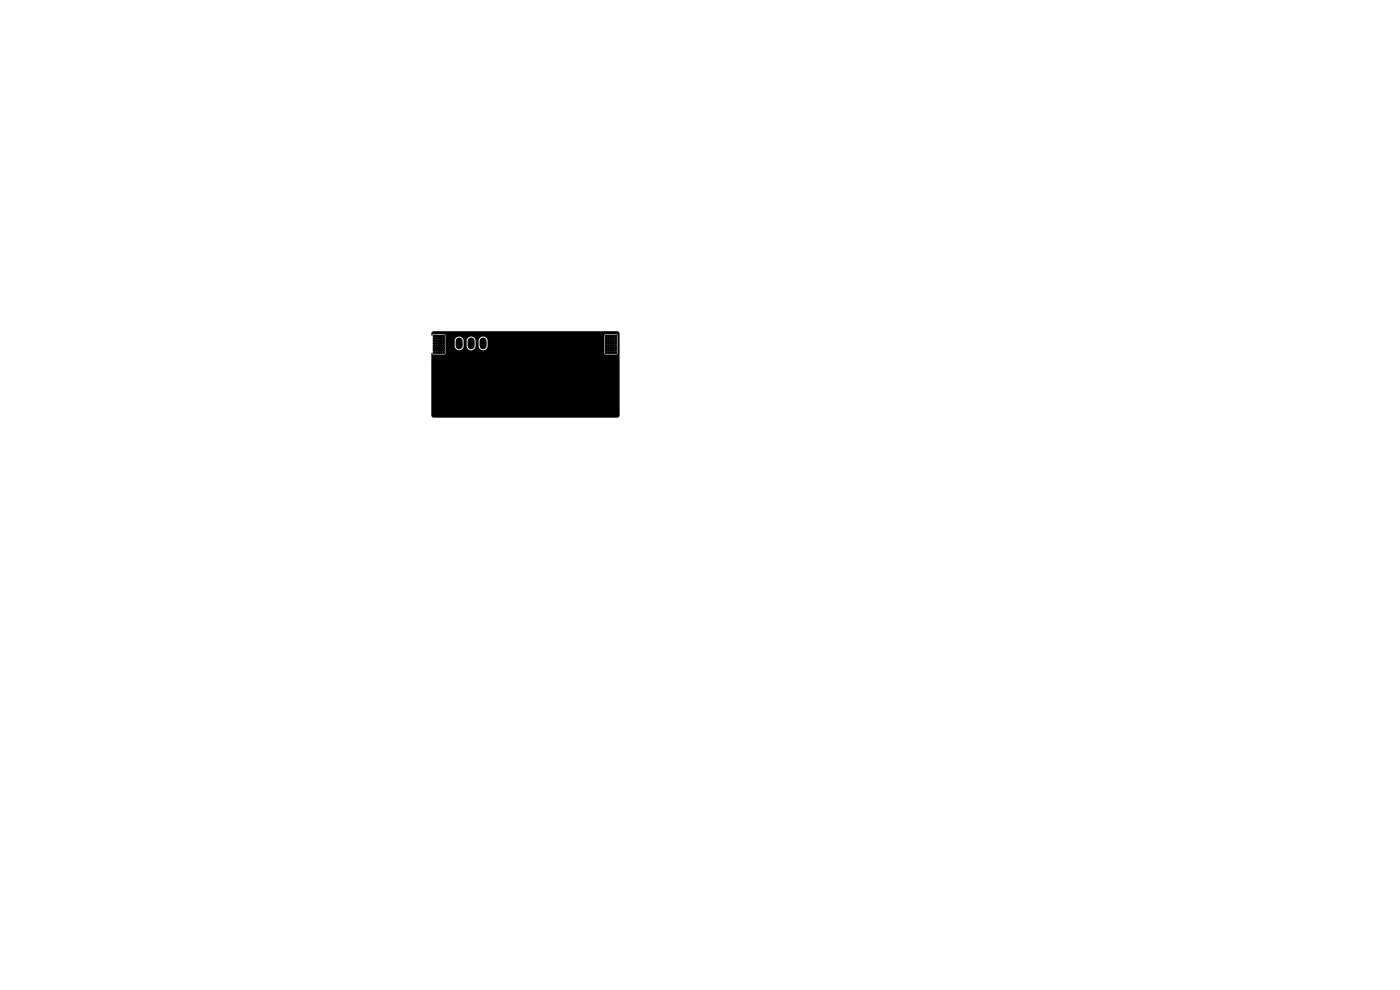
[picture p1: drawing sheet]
<svg xmlns="http://www.w3.org/2000/svg" width="297mm" height="210mm" viewBox="0 0 297 210" stroke-linecap="round" stroke-linejoin="round" font-family="sans-serif">
<path d="M97.4 72.4v1M100 72.4v1M102.5 72.4v1" fill="none" stroke="#000" stroke-width="1.5"/>
<g fill="#000" stroke="#000" stroke-width=".21">
<circle cx="92.1" cy="71.3" r=".22"/>
<circle cx="92.1" cy="72.3" r=".22"/>
<circle cx="92.1" cy="73.3" r=".22"/>
<circle cx="92.1" cy="74.3" r=".22"/>
<circle cx="92.1" cy="72.8" r=".22"/>
<circle cx="92.1" cy="71.8" r=".22"/>
<circle cx="92.1" cy="74.8" r=".22"/>
<circle cx="92.1" cy="73.8" r=".22"/>
<circle cx="92.6" cy="71.3" r=".22"/>
<circle cx="92.6" cy="72.3" r=".22"/>
<circle cx="92.6" cy="73.3" r=".22"/>
<circle cx="92.6" cy="74.3" r=".22"/>
<circle cx="92.6" cy="71.8" r=".23"/>
<circle cx="92.6" cy="72.8" r=".23"/>
<circle cx="92.6" cy="74.8" r=".23"/>
<circle cx="92.6" cy="73.8" r=".23"/>
<circle cx="93.1" cy="71.3" r=".22"/>
<circle cx="93.1" cy="72.3" r=".22"/>
<circle cx="93.1" cy="73.3" r=".22"/>
<circle cx="93.1" cy="74.3" r=".22"/>
<circle cx="93.1" cy="71.8" r=".22"/>
<circle cx="93.1" cy="72.8" r=".22"/>
<circle cx="93.1" cy="73.8" r=".22"/>
<circle cx="93.1" cy="74.8" r=".22"/>
<circle cx="93.6" cy="71.3" r=".22"/>
<circle cx="93.6" cy="72.3" r=".22"/>
<circle cx="93.6" cy="73.3" r=".22"/>
<circle cx="93.6" cy="74.3" r=".22"/>
<circle cx="93.6" cy="71.8" r=".23"/>
<circle cx="93.6" cy="72.8" r=".23"/>
<circle cx="93.6" cy="73.8" r=".23"/>
<circle cx="93.6" cy="74.8" r=".23"/>
<circle cx="94.1" cy="71.3" r=".22"/>
<circle cx="94.1" cy="72.3" r=".22"/>
<circle cx="94.1" cy="73.3" r=".22"/>
<circle cx="94.1" cy="74.3" r=".22"/>
<circle cx="94.1" cy="71.8" r=".22"/>
<circle cx="94.1" cy="72.8" r=".22"/>
<circle cx="94.1" cy="74.8" r=".22"/>
<circle cx="94.1" cy="73.8" r=".22"/>
<circle cx="108.7" cy="78" r=".22"/>
<circle cx="108.7" cy="79" r=".22"/>
<circle cx="108.8" cy="79.5" r=".22"/>
<circle cx="108.8" cy="78.5" r=".22"/>
<circle cx="109.2" cy="78.1" r=".22"/>
<circle cx="109.2" cy="79.1" r=".22"/>
<circle cx="109.2" cy="78.6" r=".23"/>
<circle cx="109.2" cy="79.5" r=".23"/>
<circle cx="109.7" cy="78" r=".22"/>
<circle cx="109.7" cy="79" r=".22"/>
<circle cx="109.8" cy="79.5" r=".22"/>
<circle cx="109.8" cy="78.5" r=".22"/>
<circle cx="110.2" cy="78.1" r=".22"/>
<circle cx="110.2" cy="79.1" r=".22"/>
<circle cx="110.2" cy="78.6" r=".23"/>
<circle cx="110.2" cy="79.6" r=".23"/>
<circle cx="123.7" cy="74.8" r=".22"/>
<circle cx="123.7" cy="73.8" r=".22"/>
<circle cx="123.8" cy="74.3" r=".23"/>
<circle cx="123.8" cy="75.3" r=".23"/>
<circle cx="124.2" cy="74.8" r=".22"/>
<circle cx="124.2" cy="73.8" r=".22"/>
<circle cx="124.2" cy="74.3" r=".23"/>
<circle cx="124.2" cy="75.3" r=".23"/>
<circle cx="124.7" cy="74.8" r=".22"/>
<circle cx="124.7" cy="73.8" r=".22"/>
<circle cx="124.8" cy="74.3" r=".23"/>
<circle cx="124.8" cy="75.3" r=".23"/>
<circle cx="125.2" cy="74.8" r=".22"/>
<circle cx="125.2" cy="73.8" r=".22"/>
<circle cx="125.2" cy="74.3" r=".23"/>
<circle cx="125.2" cy="75.3" r=".23"/>
<circle cx="125.7" cy="74.8" r=".22"/>
<circle cx="125.7" cy="73.8" r=".22"/>
<circle cx="125.8" cy="74.3" r=".23"/>
<circle cx="125.8" cy="75.3" r=".23"/>
<circle cx="128.6" cy="71.3" r=".22"/>
<circle cx="128.6" cy="72.3" r=".22"/>
<circle cx="128.6" cy="73.3" r=".22"/>
<circle cx="128.6" cy="74.3" r=".22"/>
<circle cx="128.6" cy="72.8" r=".23"/>
<circle cx="128.6" cy="71.8" r=".23"/>
<circle cx="128.6" cy="74.8" r=".23"/>
<circle cx="128.6" cy="73.8" r=".23"/>
<circle cx="129.1" cy="71.3" r=".22"/>
<circle cx="129.1" cy="72.3" r=".22"/>
<circle cx="129.1" cy="73.3" r=".22"/>
<circle cx="129.1" cy="74.3" r=".22"/>
<circle cx="129.1" cy="72.8" r=".23"/>
<circle cx="129.1" cy="71.8" r=".23"/>
<circle cx="129.1" cy="73.8" r=".23"/>
<circle cx="129.1" cy="74.8" r=".23"/>
<circle cx="129.6" cy="71.3" r=".22"/>
<circle cx="129.6" cy="72.3" r=".22"/>
<circle cx="129.6" cy="73.3" r=".22"/>
<circle cx="129.6" cy="74.3" r=".22"/>
<circle cx="129.6" cy="71.8" r=".23"/>
<circle cx="129.6" cy="72.8" r=".23"/>
<circle cx="129.6" cy="74.8" r=".23"/>
<circle cx="129.6" cy="73.8" r=".23"/>
<circle cx="130.1" cy="71.3" r=".22"/>
<circle cx="130.1" cy="72.3" r=".22"/>
<circle cx="130.1" cy="73.3" r=".22"/>
<circle cx="130.1" cy="74.3" r=".23"/>
<circle cx="130.1" cy="71.8" r=".23"/>
<circle cx="130.1" cy="72.8" r=".23"/>
<circle cx="130.1" cy="73.8" r=".23"/>
<circle cx="130.1" cy="74.8" r=".23"/>
<circle cx="130.6" cy="71.3" r=".22"/>
<circle cx="130.6" cy="72.3" r=".22"/>
<circle cx="130.6" cy="73.3" r=".22"/>
<circle cx="130.6" cy="74.3" r=".22"/>
<circle cx="130.6" cy="72.8" r=".23"/>
<circle cx="130.6" cy="71.8" r=".23"/>
<circle cx="130.6" cy="74.8" r=".23"/>
<circle cx="130.6" cy="73.8" r=".23"/>
<circle cx="92.1" cy="86.6" r=".22"/>
<circle cx="92.1" cy="84.1" r=".22"/>
<circle cx="92.1" cy="87.6" r=".22"/>
<circle cx="92.1" cy="85.1" r=".22"/>
<circle cx="92.1" cy="84.6" r=".22"/>
<circle cx="92.1" cy="86.1" r=".22"/>
<circle cx="92.1" cy="87.1" r=".22"/>
<circle cx="92.1" cy="85.6" r=".22"/>
<circle cx="92.6" cy="87.7" r=".23"/>
<circle cx="92.6" cy="86.7" r=".23"/>
<circle cx="92.6" cy="84.1" r=".23"/>
<circle cx="92.6" cy="84.7" r=".23"/>
<circle cx="92.6" cy="86.1" r=".23"/>
<circle cx="92.6" cy="85.1" r=".23"/>
<circle cx="92.6" cy="85.7" r=".23"/>
<circle cx="92.6" cy="87.1" r=".23"/>
<circle cx="93.1" cy="87.6" r=".22"/>
<circle cx="93.1" cy="86.6" r=".22"/>
<circle cx="93.1" cy="84.1" r=".22"/>
<circle cx="93.1" cy="84.6" r=".22"/>
<circle cx="93.1" cy="86.1" r=".22"/>
<circle cx="93.1" cy="85.1" r=".22"/>
<circle cx="93.1" cy="87.1" r=".22"/>
<circle cx="93.1" cy="85.6" r=".22"/>
<circle cx="93.6" cy="87.7" r=".23"/>
<circle cx="93.6" cy="84.1" r=".23"/>
<circle cx="93.6" cy="86.7" r=".23"/>
<circle cx="93.6" cy="84.7" r=".23"/>
<circle cx="93.6" cy="86.1" r=".23"/>
<circle cx="93.6" cy="85.1" r=".23"/>
<circle cx="93.6" cy="87.1" r=".23"/>
<circle cx="93.6" cy="85.7" r=".23"/>
<circle cx="94.1" cy="84.1" r=".22"/>
<circle cx="94.1" cy="87.6" r=".22"/>
<circle cx="94.1" cy="86.6" r=".22"/>
<circle cx="94.1" cy="85.1" r=".22"/>
<circle cx="94.1" cy="84.6" r=".22"/>
<circle cx="94.1" cy="86.1" r=".22"/>
<circle cx="94.1" cy="87.1" r=".22"/>
<circle cx="94.1" cy="85.6" r=".22"/>
<circle cx="108.7" cy="80" r=".22"/>
<circle cx="109.2" cy="80.1" r=".22"/>
<circle cx="109.7" cy="80" r=".22"/>
<circle cx="110.2" cy="80.1" r=".22"/>
<circle cx="118.5" cy="84.5" r=".22"/>
<circle cx="118.5" cy="85.9" r=".22"/>
<circle cx="118.5" cy="85.2" r=".22"/>
<circle cx="119.2" cy="85.9" r=".22"/>
<circle cx="119.2" cy="84.5" r=".22"/>
<circle cx="119.2" cy="85.2" r=".22"/>
<circle cx="119.9" cy="84.5" r=".22"/>
<circle cx="119.9" cy="85.9" r=".22"/>
<circle cx="119.9" cy="85.2" r=".22"/>
<circle cx="128.6" cy="86.7" r=".23"/>
<circle cx="128.6" cy="84.1" r=".23"/>
<circle cx="128.6" cy="87.7" r=".23"/>
<circle cx="128.6" cy="85.1" r=".23"/>
<circle cx="128.6" cy="84.7" r=".23"/>
<circle cx="128.6" cy="86.1" r=".23"/>
<circle cx="128.6" cy="85.7" r=".23"/>
<circle cx="128.6" cy="87.1" r=".23"/>
<circle cx="129.2" cy="87.6" r=".22"/>
<circle cx="129.2" cy="86.6" r=".22"/>
<circle cx="129.2" cy="84.1" r=".22"/>
<circle cx="129.2" cy="86.1" r=".22"/>
<circle cx="129.2" cy="85.1" r=".22"/>
<circle cx="129.2" cy="84.6" r=".22"/>
<circle cx="129.2" cy="85.6" r=".22"/>
<circle cx="129.2" cy="87.1" r=".22"/>
<circle cx="129.6" cy="87.7" r=".23"/>
<circle cx="129.6" cy="84.1" r=".23"/>
<circle cx="129.6" cy="86.7" r=".23"/>
<circle cx="129.6" cy="84.7" r=".23"/>
<circle cx="129.6" cy="86.1" r=".23"/>
<circle cx="129.6" cy="85.1" r=".23"/>
<circle cx="129.6" cy="85.7" r=".23"/>
<circle cx="129.6" cy="87.1" r=".23"/>
<circle cx="130.2" cy="84.1" r=".22"/>
<circle cx="130.2" cy="86.6" r=".22"/>
<circle cx="130.2" cy="87.6" r=".22"/>
<circle cx="130.2" cy="86.1" r=".22"/>
<circle cx="130.2" cy="85.1" r=".22"/>
<circle cx="130.2" cy="84.6" r=".22"/>
<circle cx="130.2" cy="85.6" r=".22"/>
<circle cx="130.2" cy="87.1" r=".22"/>
<circle cx="130.6" cy="86.7" r=".23"/>
<circle cx="130.6" cy="87.7" r=".23"/>
<circle cx="130.6" cy="84.1" r=".23"/>
<circle cx="130.6" cy="85.1" r=".23"/>
<circle cx="130.6" cy="84.7" r=".23"/>
<circle cx="130.6" cy="86.1" r=".23"/>
<circle cx="130.6" cy="87.1" r=".23"/>
<circle cx="130.6" cy="85.7" r=".23"/>
</g>
<path d="M91.6 70.4l.4-.1h38.9a.51 .51 0 0 1 .5 .5v17.3l-.2 .5h-39.1a.52 .52 0 0 1-.6-.5l.1-13.2a1.63 1.63 0 0 0 1.4 .3h.9a.43 .43 0 0 0 .6-.4h33.7v.1a.51 .51 0 0 0 .7 .3h1.4a.53 .53 0 0 0 .6-.1 .53 .53 0 0 0 .1-.7v-2.9a.51 .51 0 0 0-.2-.6 .51 .51 0 0 0-.6 0h-1.4a.51 .51 0 0 0-.6 .2 .51 .51 0 0 0 0 .6v3.1h-33.7v-1.4h2v.2a.96 .96 0 0 0 1 .7 .96 .96 0 0 0 .9-.9h.6v.2a.96 .96 0 0 0 1 .7 .96 .96 0 0 0 .9-.9h.6l.1 .2a.96 .96 0 0 0 1 .7 .96 .96 0 0 0 .8-.9v-1.3a.96 .96 0 0 0-1-.7 .96 .96 0 0 0-.9 .9v1.1h-.6v-1.3a.96 .96 0 0 0-1-.7 .96 .96 0 0 0-.9 .9v1.1h-.6l-.1-1.3a.96 .96 0 0 0-1-.7 .96 .96 0 0 0-.8 .9v1.1h-2v-1.9a.51 .51 0 0 0-.2-.6 .51 .51 0 0 0-.6 0h-.9a1.45 1.45 0 0 0-1.3 .3z" fill="#000"/>
</svg>
